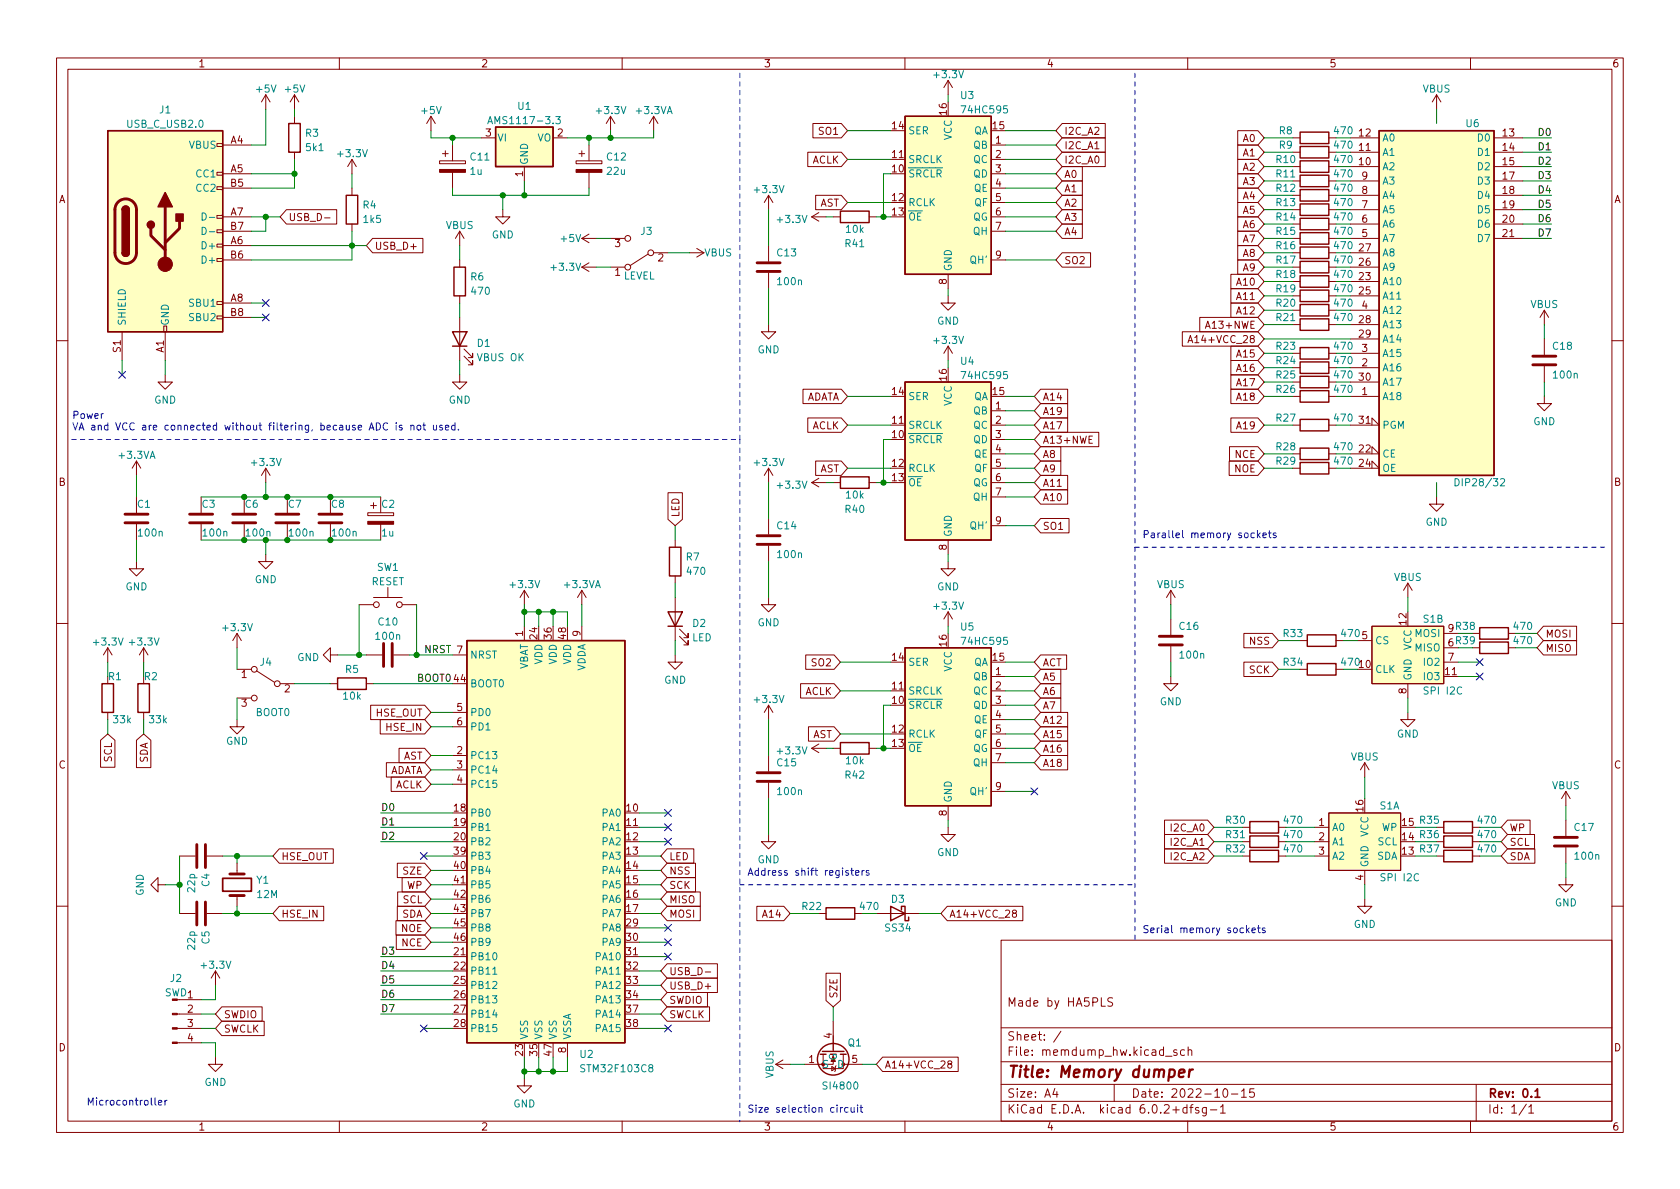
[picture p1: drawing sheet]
<svg xmlns="http://www.w3.org/2000/svg" width="297mm" height="210mm" viewBox="0 0 297 210" stroke-linecap="round" stroke-linejoin="round" font-family="sans-serif">
<defs><g id="words">
<text font-size="2.8" fill="#840000" x="178" y="190.6">Title: Memory dumper</text>
<g font-size="2.1" fill="#840000">
<text x="178" y="178">Made by HA5PLS</text>
<text x="178" y="184">Sheet: /</text>
<text x="178" y="186.7">File: memdump_hw.kicad_sch</text>
<text x="178" y="196.9">KiCad E.D.A. kicad 6.0.2+dfsg-1</text>
<text x="178" y="194.1">Size: A4</text>
<text x="200" y="194.1">Date: 2022-10-15</text>
<text x="263" y="194.1">Rev: 0.1</text>
<text x="263" y="196.9">Id: 1/1</text>
</g>
<g font-size="1.8" fill="#840000">
<text x="35" y="11.9">1</text>
<text x="85" y="11.9">2</text>
<text x="135" y="11.9">3</text>
<text x="185" y="11.9">4</text>
<text x="235" y="11.9">5</text>
<text x="285" y="11.9">6</text>
<text x="144.9" y="23.8">SO1</text>
<text x="157.8" y="22.9">14</text>
<text x="167.4" y="20.3" transform="rotate(-90 167.4 20.3)">16</text>
<text x="175.5" y="22.9">15</text>
<text x="188.1" y="23.8">I2C_A2</text>
<text x="40.8" y="25.4">A4</text>
<text x="85.9" y="24.1">3</text>
<text x="98.6" y="24.1">2</text>
<text x="143.5" y="28.9">ACLK</text>
<text x="157.8" y="27.9">11</text>
<text x="176" y="25.4">1</text>
<text x="176" y="27.9">2</text>
<text x="188.1" y="26.4">I2C_A1</text>
<text x="188.1" y="28.9">I2C_A0</text>
<text x="219.8" y="25.1">A0</text>
<text x="219.8" y="27.6">A1</text>
<text x="240.3" y="29.2">10</text>
<text x="240.3" y="26.7">11</text>
<text x="240.3" y="24.1">12</text>
<text x="265.7" y="24.1">13</text>
<text x="265.7" y="26.7">14</text>
<text x="265.7" y="29.2">15</text>
<text x="10.3" y="35.9">A</text>
<text x="40.8" y="30.5">A5</text>
<text x="40.8" y="33">B5</text>
<text x="92.5" y="31.2" transform="rotate(-90 92.5 31.2)">1</text>
<text x="157.8" y="30.5">10</text>
<text x="157.8" y="35.6">12</text>
<text x="176" y="30.5">3</text>
<text x="176" y="33">4</text>
<text x="176" y="35.6">5</text>
<text x="188.1" y="34">A1</text>
<text x="188.1" y="31.5">A0</text>
<text x="219.8" y="30.2">A2</text>
<text x="219.8" y="35.3">A4</text>
<text x="219.8" y="32.7">A3</text>
<text x="240.8" y="34.3">8</text>
<text x="240.8" y="31.7">9</text>
<text x="265.7" y="31.7">17</text>
<text x="265.7" y="34.3">18</text>
<text x="285.3" y="35.9">A</text>
<text x="40.8" y="38.1">A7</text>
<text x="40.8" y="40.6">B7</text>
<text x="51" y="39.1">USB_D-</text>
<text x="144.9" y="36.5">AST</text>
<text x="157.8" y="38.1">13</text>
<text x="176" y="38.1">6</text>
<text x="176" y="40.6">7</text>
<text x="188.1" y="39.1">A3</text>
<text x="188.1" y="41.6">A4</text>
<text x="188.1" y="36.5">A2</text>
<text x="219.8" y="40.3">A6</text>
<text x="219.8" y="37.8">A5</text>
<text x="240.8" y="41.9">5</text>
<text x="240.8" y="39.4">6</text>
<text x="240.8" y="36.8">7</text>
<text x="265.7" y="36.8">19</text>
<text x="265.7" y="39.4">20</text>
<text x="265.7" y="41.9">21</text>
<text x="40.8" y="43.2">A6</text>
<text x="40.8" y="45.7">B6</text>
<text x="66.2" y="44.2">USB_D+</text>
<text x="108.7" y="43.7">3</text>
<text x="116.3" y="46.2">2</text>
<text x="176" y="45.7">9</text>
<text x="188.1" y="46.7">SO2</text>
<text x="219.8" y="48">A9</text>
<text x="219.8" y="42.9">A7</text>
<text x="219.8" y="45.4">A8</text>
<text x="240.3" y="47">26</text>
<text x="240.3" y="44.4">27</text>
<text x="40.8" y="53.3">A8</text>
<text x="108.7" y="48.8">1</text>
<text x="167.4" y="50.3" transform="rotate(-90 167.4 50.3)">8</text>
<text x="218.8" y="53">A11</text>
<text x="218.8" y="50.5">A10</text>
<text x="240.3" y="49.5">23</text>
<text x="240.3" y="52.1">25</text>
<text x="40.8" y="55.9">B8</text>
<text x="213.7" y="58.1">A13+NWE</text>
<text x="218.8" y="55.6">A12</text>
<text x="240.3" y="57.1">28</text>
<text x="240.3" y="59.7">29</text>
<text x="240.8" y="54.6">4</text>
<text x="21.3" y="62.3" transform="rotate(-90 21.3 62.3)">S1</text>
<text x="29" y="62.3" transform="rotate(-90 29 62.3)">A1</text>
<text x="211.1" y="60.7">A14+VCC_28</text>
<text x="218.8" y="63.2">A15</text>
<text x="218.8" y="65.7">A16</text>
<text x="240.8" y="64.8">2</text>
<text x="240.8" y="62.2">3</text>
<text x="142.2" y="70.8">ADATA</text>
<text x="157.8" y="69.8">14</text>
<text x="167.4" y="67.3" transform="rotate(-90 167.4 67.3)">16</text>
<text x="175.5" y="69.8">15</text>
<text x="184.3" y="70.8">A14</text>
<text x="218.8" y="70.8">A18</text>
<text x="218.8" y="68.3">A17</text>
<text x="240.3" y="67.3">30</text>
<text x="240.8" y="69.8">1</text>
<text x="143.5" y="75.9">ACLK</text>
<text x="157.8" y="77.5">10</text>
<text x="157.8" y="74.9">11</text>
<text x="176" y="72.4">1</text>
<text x="176" y="74.9">2</text>
<text x="176" y="77.5">3</text>
<text x="184.3" y="75.9">A17</text>
<text x="184.3" y="73.4">A19</text>
<text x="218.8" y="75.9">A19</text>
<text x="240.3" y="74.9">31</text>
<text x="144.9" y="83.5">AST</text>
<text x="157.8" y="82.5">12</text>
<text x="176" y="80">4</text>
<text x="176" y="82.5">5</text>
<text x="184.3" y="81">A8</text>
<text x="184.3" y="83.5">A9</text>
<text x="184.3" y="78.4">A13+NWE</text>
<text x="218.3" y="83.5">NOE</text>
<text x="218.4" y="81">NCE</text>
<text x="240.3" y="80">22</text>
<text x="240.3" y="82.5">24</text>
<text x="10.3" y="85.9">B</text>
<text x="157.8" y="85.1">13</text>
<text x="176" y="85.1">6</text>
<text x="176" y="87.6">7</text>
<text x="184.3" y="88.6">A10</text>
<text x="184.3" y="86.1">A11</text>
<text x="285.3" y="85.9">B</text>
<text x="120.1" y="91.5" transform="rotate(-90 120.1 91.5)">LED</text>
<text x="176" y="92.7">9</text>
<text x="184.3" y="93.7">SO1</text>
<text x="167.4" y="97.3" transform="rotate(-90 167.4 97.3)">8</text>
<text x="92.5" y="112.5" transform="rotate(-90 92.5 112.5)">1</text>
<text x="95" y="113" transform="rotate(-90 95 113)">24</text>
<text x="97.5" y="113" transform="rotate(-90 97.5 113)">36</text>
<text x="100.1" y="113" transform="rotate(-90 100.1 113)">48</text>
<text x="102.6" y="112.5" transform="rotate(-90 102.6 112.5)">9</text>
<text x="240.8" y="113">5</text>
<text x="248.7" y="110.5" transform="rotate(-90 248.7 110.5)">12</text>
<text x="273.2" y="112.7">MOSI</text>
<text x="42.7" y="119.9">1</text>
<text x="143.6" y="117.8">SO2</text>
<text x="157.8" y="116.8">14</text>
<text x="167.4" y="114.3" transform="rotate(-90 167.4 114.3)">16</text>
<text x="175.5" y="116.8">15</text>
<text x="176" y="119.4">1</text>
<text x="184.3" y="117.8">ACT</text>
<text x="220.9" y="119.1">SCK</text>
<text x="221" y="114">NSS</text>
<text x="255.6" y="119.4">11</text>
<text x="256" y="116.8">7</text>
<text x="273.2" y="115.3">MISO</text>
<text x="42.7" y="125">3</text>
<text x="50.3" y="122.4">2</text>
<text x="80.3" y="120.6">44</text>
<text x="80.8" y="125.7">5</text>
<text x="142.2" y="122.9">ACLK</text>
<text x="157.8" y="124.5">10</text>
<text x="157.8" y="121.9">11</text>
<text x="176" y="121.9">2</text>
<text x="176" y="124.5">3</text>
<text x="184.3" y="125.4">A7</text>
<text x="184.3" y="122.9">A6</text>
<text x="184.3" y="120.4">A5</text>
<text x="248.7" y="122.7" transform="rotate(-90 248.7 122.7)">8</text>
<text x="66.4" y="126.7">HSE_OUT</text>
<text x="68.4" y="129.2">HSE_IN</text>
<text x="80.8" y="128.3">6</text>
<text x="143.6" y="130.5">AST</text>
<text x="157.8" y="129.5">12</text>
<text x="176" y="127">4</text>
<text x="176" y="129.5">5</text>
<text x="184.3" y="130.5">A15</text>
<text x="184.3" y="128">A12</text>
<text x="10.3" y="135.9">C</text>
<text x="19.8" y="134.8" transform="rotate(-90 19.8 134.8)">SCL</text>
<text x="26.1" y="135" transform="rotate(-90 26.1 135)">SDA</text>
<text x="68.6" y="136.9">ADATA</text>
<text x="71.2" y="134.3">AST</text>
<text x="80.8" y="133.3">2</text>
<text x="80.8" y="135.9">3</text>
<text x="157.8" y="132.1">13</text>
<text x="176" y="132.1">6</text>
<text x="176" y="134.6">7</text>
<text x="184.3" y="135.6">A18</text>
<text x="184.3" y="133.1">A16</text>
<text x="285.3" y="135.9">C</text>
<text x="69.9" y="139.4">ACLK</text>
<text x="80.3" y="143.5">18</text>
<text x="80.8" y="138.4">4</text>
<text x="110.8" y="143.5">10</text>
<text x="176" y="139.7">9</text>
<text x="241" y="143.5" transform="rotate(-90 241 143.5)">16</text>
<text x="80.3" y="146">19</text>
<text x="80.3" y="148.6">20</text>
<text x="110.8" y="146">11</text>
<text x="110.8" y="148.6">12</text>
<text x="167.4" y="144.3" transform="rotate(-90 167.4 144.3)">8</text>
<text x="207.2" y="149.6">I2C_A1</text>
<text x="207.2" y="147">I2C_A0</text>
<text x="233.2" y="146">1</text>
<text x="233.2" y="148.6">2</text>
<text x="247.9" y="148.6">14 R36</text>
<text x="266.9" y="147">WP</text>
<text x="266.9" y="149.6">SCL</text>
<text x="49.7" y="152.1">HSE_OUT</text>
<text x="71.3" y="154.6">SZE</text>
<text x="80.3" y="151.1">39</text>
<text x="80.3" y="153.7">40</text>
<text x="110.8" y="151.1">13</text>
<text x="110.8" y="153.7">14</text>
<text x="118.3" y="154.6">NSS</text>
<text x="118.3" y="152.1">LED</text>
<text x="207.2" y="152.1">I2C_A2</text>
<text x="233.2" y="151.1">3</text>
<text x="241" y="155.7" transform="rotate(-90 241 155.7)">4</text>
<text x="266.9" y="152.1">SDA</text>
<text x="71.2" y="159.7">SCL</text>
<text x="71.9" y="157.2">WP</text>
<text x="80.3" y="156.2">41</text>
<text x="80.3" y="158.7">42</text>
<text x="80.3" y="161.3">43</text>
<text x="110.8" y="156.2">15</text>
<text x="110.8" y="158.7">16</text>
<text x="110.8" y="161.3">17</text>
<text x="118.3" y="157.2">SCK</text>
<text x="118.3" y="159.7">MISO</text>
<text x="49.7" y="162.3">HSE_IN</text>
<text x="70.9" y="164.8">NOE</text>
<text x="71" y="167.3">NCE</text>
<text x="71" y="162.3">SDA</text>
<text x="80.3" y="163.8">45</text>
<text x="80.3" y="166.4">46</text>
<text x="110.8" y="163.8">29</text>
<text x="110.8" y="166.4">30</text>
<text x="118.3" y="162.3">MOSI</text>
<text x="135" y="162.3">A14</text>
<text x="167.8" y="162.3">A14+VCC_28</text>
<text x="80.3" y="168.9">21</text>
<text x="80.3" y="171.4">22</text>
<text x="80.3" y="174">25</text>
<text x="110.8" y="168.9">31</text>
<text x="110.8" y="171.4">32</text>
<text x="110.8" y="174">33</text>
<text x="118.3" y="172.4">USB_D-</text>
<text x="33.2" y="179.1">2</text>
<text x="80.3" y="176.5">26</text>
<text x="80.3" y="179.1">27</text>
<text x="110.8" y="176.5">34</text>
<text x="110.8" y="179.1">37</text>
<text x="118.3" y="175">USB_D+</text>
<text x="118.3" y="177.5">SWDIO</text>
<text x="148" y="176.6" transform="rotate(-90 148 176.6)">SZE</text>
<text x="10.3" y="185.9">D</text>
<text x="33.2" y="181.6">3</text>
<text x="33.2" y="184.1">4</text>
<text x="39.5" y="180">SWDIO</text>
<text x="39.5" y="182.6">SWCLK</text>
<text x="80.3" y="181.6">28</text>
<text x="110.8" y="181.6">38</text>
<text x="118.3" y="180">SWCLK</text>
<text x="147.1" y="183.6" transform="rotate(-90 147.1 183.6)">4</text>
<text x="285.3" y="185.9">D</text>
<text x="92.5" y="186.7" transform="rotate(-90 92.5 186.7)">23</text>
<text x="95" y="186.7" transform="rotate(-90 95 186.7)">35</text>
<text x="97.5" y="186.7" transform="rotate(-90 97.5 186.7)">47</text>
<text x="100.1" y="186.2" transform="rotate(-90 100.1 186.2)">8</text>
<text x="143" y="188">1</text>
<text x="150.6" y="188">5</text>
<text x="156.4" y="188.9">A14+VCC_28</text>
<text x="35" y="199.9">1</text>
<text x="85" y="199.9">2</text>
<text x="135" y="199.9">3</text>
<text x="185" y="199.9">4</text>
<text x="235" y="199.9">5</text>
<text x="285" y="199.9">6</text>
</g>
<g font-size="1.8" fill="#008484">
<text x="45.4" y="16.4">+5V</text>
<text x="50.5" y="16.4">+5V</text>
<text x="165.3" y="13.8">+3.3V</text>
<text x="169.9" y="17.5">U3</text>
<text x="251.5" y="16.4">VBUS</text>
<text x="22.6" y="22.6">USB_C_USB2.0</text>
<text x="28.2" y="20">J1</text>
<text x="74.6" y="20.2">+5V</text>
<text x="87.3" y="21.9">AMS1117-3.3</text>
<text x="91.6" y="19.4">U1</text>
<text x="105.6" y="20.2">+3.3V</text>
<text x="112.6" y="20.2">+3.3VA</text>
<text x="160.5" y="23.7">SER</text>
<text x="170.3" y="20">74HC595</text>
<text x="172.1" y="23.7">QA</text>
<text x="226.2" y="23.7">R8</text>
<text x="259.2" y="22.5">U6</text>
<text x="33.4" y="26.3">VBUS</text>
<text x="54" y="24.2">R3</text>
<text x="54.2" y="26.7">5k1</text>
<text x="59.9" y="27.8">+3.3V</text>
<text x="83.2" y="28.4">C11</text>
<text x="87.9" y="25">VI</text>
<text x="93.3" y="29.2" transform="rotate(-90 93.3 29.2)">GND</text>
<text x="95" y="25">VO</text>
<text x="107.4" y="28.4">C12</text>
<text x="160.5" y="28.8">SRCLK</text>
<text x="168.3" y="24.8" transform="rotate(-90 168.3 24.8)">VCC</text>
<text x="172.1" y="26.3">QB</text>
<text x="172.1" y="28.8">QC</text>
<text x="225.7" y="28.8">R10</text>
<text x="226.2" y="26.3">R9</text>
<text x="244.3" y="27.6">A1</text>
<text x="244.3" y="25">A0</text>
<text x="261.4" y="25">D0</text>
<text x="261.4" y="27.6">D1</text>
<text x="34.8" y="31.4">CC1</text>
<text x="34.8" y="33.9">CC2</text>
<text x="83.2" y="30.9">1u</text>
<text x="107.4" y="30.9">22u</text>
<text x="133.6" y="34.1">+3.3V</text>
<text x="160.5" y="31.4">~{SRCLR}</text>
<text x="172.1" y="31.4">QD</text>
<text x="172.2" y="33.9">QE</text>
<text x="225.7" y="31.4">R11</text>
<text x="225.7" y="33.9">R12</text>
<text x="244.3" y="30.1">A2</text>
<text x="244.3" y="35.2">A4</text>
<text x="244.3" y="32.6">A3</text>
<text x="261.4" y="30.1">D2</text>
<text x="261.4" y="32.6">D3</text>
<text x="261.4" y="35.2">D4</text>
<text x="64.2" y="36.9">R4</text>
<text x="64.3" y="39.4">1k5</text>
<text x="78.8" y="40.5">VBUS</text>
<text x="113.3" y="41.5">J3</text>
<text x="137.6" y="39.4">+3.3V</text>
<text x="149.7" y="41.2">10k</text>
<text x="160.5" y="36.4">RCLK</text>
<text x="160.5" y="39">~{OE}</text>
<text x="172" y="39">QG</text>
<text x="172.1" y="41.5">QH</text>
<text x="172.3" y="36.4">QF</text>
<text x="225.7" y="41.5">R15</text>
<text x="225.7" y="39">R14</text>
<text x="225.7" y="36.4">R13</text>
<text x="244.3" y="40.3">A6</text>
<text x="244.3" y="37.7">A5</text>
<text x="261.4" y="37.7">D5</text>
<text x="261.4" y="40.3">D6</text>
<text x="36" y="44.1">D+</text>
<text x="36" y="46.6">D+</text>
<text x="86.9" y="42.2">GND</text>
<text x="97.6" y="47.9">+3.3V</text>
<text x="99.3" y="42.8">+5V</text>
<text x="124.5" y="45.3">VBUS</text>
<text x="137.5" y="45.3">C13</text>
<text x="149.5" y="43.7">R41</text>
<text x="171.7" y="46.6">QH'</text>
<text x="225.7" y="44.1">R16</text>
<text x="225.7" y="46.6">R17</text>
<text x="244.3" y="47.9">A9</text>
<text x="244.3" y="45.3">A8</text>
<text x="244.3" y="42.8">A7</text>
<text x="261.4" y="42.8">D7</text>
<text x="83.2" y="49.6">R6</text>
<text x="83.5" y="52.1">470</text>
<text x="110.2" y="49.4">LEVEL</text>
<text x="137.6" y="50.4">100n</text>
<text x="168.3" y="48" transform="rotate(-90 168.3 48)">GND</text>
<text x="225.7" y="49.1">R18</text>
<text x="225.7" y="51.7">R19</text>
<text x="244.3" y="50.4">A10</text>
<text x="244.3" y="53">A11</text>
<text x="22.2" y="57.7" transform="rotate(-90 22.2 57.7)">SHIELD</text>
<text x="29.8" y="57.7" transform="rotate(-90 29.8 57.7)">GND</text>
<text x="33.6" y="54.2">SBU1</text>
<text x="33.6" y="56.8">SBU2</text>
<text x="165.7" y="57.4">GND</text>
<text x="225.7" y="56.8">R21</text>
<text x="225.7" y="54.2">R20</text>
<text x="244.3" y="58">A13</text>
<text x="244.3" y="55.5">A12</text>
<text x="270.6" y="54.5">VBUS</text>
<text x="84.4" y="61.3">D1</text>
<text x="84.5" y="63.9">VBUS OK</text>
<text x="133.9" y="62.5">GND</text>
<text x="165.3" y="60.8">+3.3V</text>
<text x="169.9" y="64.5">U4</text>
<text x="225.7" y="61.8">R23</text>
<text x="225.7" y="64.4">R24</text>
<text x="244.3" y="65.7">A16</text>
<text x="244.3" y="60.6">A14</text>
<text x="244.3" y="63.1">A15</text>
<text x="274.6" y="61.8">C18</text>
<text x="27.2" y="71.4">GND</text>
<text x="79.3" y="71.4">GND</text>
<text x="160.5" y="70.7">SER</text>
<text x="168.3" y="71.8" transform="rotate(-90 168.3 71.8)">VCC</text>
<text x="170.3" y="67">74HC595</text>
<text x="172.1" y="70.7">QA</text>
<text x="225.7" y="66.9">R25</text>
<text x="225.7" y="69.5">R26</text>
<text x="244.3" y="70.7">A18</text>
<text x="244.3" y="68.2">A17</text>
<text x="274.8" y="66.9">100n</text>
<text x="160.5" y="75.8">SRCLK</text>
<text x="172.1" y="73.3">QB</text>
<text x="172.1" y="75.8">QC</text>
<text x="225.7" y="74.5">R27</text>
<text x="244.3" y="75.8">PGM</text>
<text x="271.1" y="75.2">GND</text>
<text x="21.2" y="81.1">+3.3VA</text>
<text x="44.7" y="82.4">+3.3V</text>
<text x="133.6" y="82.4">+3.3V</text>
<text x="160.5" y="78.4">~{SRCLR}</text>
<text x="160.5" y="83.4">RCLK</text>
<text x="172.1" y="78.4">QD</text>
<text x="172.2" y="80.9">QE</text>
<text x="172.3" y="83.4">QF</text>
<text x="225.7" y="79.6">R28</text>
<text x="225.7" y="82.2">R29</text>
<text x="244.3" y="80.9">CE</text>
<text x="244.3" y="83.4">OE</text>
<text x="24.3" y="89.8">C1</text>
<text x="35.7" y="89.8">C3</text>
<text x="43.4" y="89.8">C6</text>
<text x="51" y="89.8">C7</text>
<text x="58.6" y="89.8">C8</text>
<text x="67.5" y="89.8">C2</text>
<text x="137.6" y="86.4">+3.3V</text>
<text x="149.7" y="88.2">10k</text>
<text x="160.5" y="86">~{OE}</text>
<text x="172" y="86">QG</text>
<text x="172.1" y="88.5">QH</text>
<text x="257.9" y="86">DIP28/32</text>
<text x="24.6" y="94.9">100n</text>
<text x="36" y="94.9">100n</text>
<text x="43.6" y="94.9">100n</text>
<text x="51.3" y="94.9">100n</text>
<text x="58.9" y="94.9">100n</text>
<text x="67.5" y="94.9">1u</text>
<text x="137.5" y="93.6">C14</text>
<text x="149.5" y="90.7">R40</text>
<text x="168.3" y="95" transform="rotate(-90 168.3 95)">GND</text>
<text x="171.7" y="93.6">QH'</text>
<text x="252" y="93">GND</text>
<text x="66.7" y="100.9">SW1</text>
<text x="121.3" y="99.1">R7</text>
<text x="121.6" y="101.6">470</text>
<text x="137.6" y="98.7">100n</text>
<text x="22.2" y="104.4">GND</text>
<text x="45" y="103.1">GND</text>
<text x="65.6" y="103.5">RESET</text>
<text x="90.4" y="104">+3.3V</text>
<text x="99.9" y="104">+3.3VA</text>
<text x="165.3" y="107.8">+3.3V</text>
<text x="165.7" y="104.4">GND</text>
<text x="204.6" y="104">VBUS</text>
<text x="246.5" y="102.7">VBUS</text>
<text x="39.6" y="111.6">+3.3V</text>
<text x="66.6" y="113.1">100n</text>
<text x="67" y="110.6">C10</text>
<text x="122.3" y="113.4">LED</text>
<text x="122.5" y="110.9">D2</text>
<text x="133.9" y="110.7">GND</text>
<text x="169.9" y="111.5">U5</text>
<text x="208.6" y="111.4">C16</text>
<text x="227" y="112.6">R33</text>
<text x="243.1" y="113.9">CS</text>
<text x="250.2" y="112.6">MOSI</text>
<text x="251.7" y="110.1">S1B</text>
<text x="267.8" y="111.4">470</text>
<text x="267.8" y="113.9">470</text>
<text x="16.7" y="114.1">+3.3V</text>
<text x="23.1" y="114.1">+3.3V</text>
<text x="46" y="117.7">J4</text>
<text x="52.5" y="116.9">GND</text>
<text x="61.1" y="119">R5</text>
<text x="83.1" y="116.5">NRST</text>
<text x="93.3" y="118.6" transform="rotate(-90 93.3 118.6)">VBAT</text>
<text x="95.9" y="117.5" transform="rotate(-90 95.9 117.5)">VDD</text>
<text x="98.4" y="117.5" transform="rotate(-90 98.4 117.5)">VDD</text>
<text x="101" y="117.5" transform="rotate(-90 101 117.5)">VDD</text>
<text x="103.5" y="118.8" transform="rotate(-90 103.5 118.8)">VDDA</text>
<text x="160.5" y="117.7">SER</text>
<text x="168.3" y="118.8" transform="rotate(-90 168.3 118.8)">VCC</text>
<text x="170.3" y="114">74HC595</text>
<text x="172.1" y="117.7">QA</text>
<text x="208.7" y="116.5">100n</text>
<text x="227" y="117.7">R34</text>
<text x="243.1" y="119">CLK</text>
<text x="249.6" y="115" transform="rotate(-90 249.6 115)">VCC</text>
<text x="250.2" y="115.2">MISO</text>
<text x="251.9" y="117.7">IO2</text>
<text x="19.2" y="120.3">R1</text>
<text x="25.5" y="120.3">R2</text>
<text x="60.8" y="123.7">10k</text>
<text x="83.1" y="121.5">BOOT0</text>
<text x="117.4" y="120.9">GND</text>
<text x="133.6" y="124.3">+3.3V</text>
<text x="160.5" y="125.3">~{SRCLR}</text>
<text x="160.5" y="122.8">SRCLK</text>
<text x="172.1" y="120.3">QB</text>
<text x="172.1" y="122.8">QC</text>
<text x="172.1" y="125.3">QD</text>
<text x="205" y="124.7">GND</text>
<text x="249.6" y="120.4" transform="rotate(-90 249.6 120.4)">GND</text>
<text x="251.9" y="120.3">IO3</text>
<text x="252.1" y="122.8">SPI I2C</text>
<text x="20.1" y="127.9">33k</text>
<text x="26.5" y="127.9">33k</text>
<text x="39.9" y="131.7">GND</text>
<text x="45.2" y="126.6">BOOT0</text>
<text x="83.1" y="126.6">PD0</text>
<text x="83.1" y="129.2">PD1</text>
<text x="160.5" y="130.4">RCLK</text>
<text x="172.2" y="127.9">QE</text>
<text x="172.3" y="130.4">QF</text>
<text x="247" y="130.4">GND</text>
<text x="83.1" y="134.2">PC13</text>
<text x="83.1" y="136.8">PC14</text>
<text x="137.5" y="135.5">C15</text>
<text x="137.6" y="133.4">+3.3V</text>
<text x="149.5" y="137.7">R42</text>
<text x="149.7" y="135.1">10k</text>
<text x="160.5" y="133">~{OE}</text>
<text x="172" y="133">QG</text>
<text x="172.1" y="135.5">QH</text>
<text x="238.8" y="134.5">VBUS</text>
<text x="83.1" y="139.3">PC15</text>
<text x="137.6" y="140.6">100n</text>
<text x="168.3" y="142" transform="rotate(-90 168.3 142)">GND</text>
<text x="171.7" y="140.6">QH'</text>
<text x="244" y="143.1">S1A</text>
<text x="274.4" y="139.5">VBUS</text>
<text x="83.1" y="144.4">PB0</text>
<text x="83.1" y="146.9">PB1</text>
<text x="83.1" y="149.5">PB2</text>
<text x="106.5" y="144.4">PA0</text>
<text x="106.5" y="146.9">PA1</text>
<text x="106.5" y="149.5">PA2</text>
<text x="216.8" y="148.2">R31</text>
<text x="216.8" y="145.7">R30</text>
<text x="227.1" y="148.2">470</text>
<text x="227.1" y="145.7">470</text>
<text x="235.5" y="146.9">A0</text>
<text x="235.5" y="149.5">A1</text>
<text x="241.9" y="148" transform="rotate(-90 241.9 148)">VCC</text>
<text x="243.6" y="149.5">SCL</text>
<text x="244.3" y="146.9">WP</text>
<text x="247.9" y="146">15 R35</text>
<text x="261.4" y="148.2">470</text>
<text x="261.4" y="145.7">470</text>
<text x="278.4" y="146.9">C17</text>
<text x="83.1" y="152">PB3</text>
<text x="83.1" y="154.6">PB4</text>
<text x="106.5" y="152">PA3</text>
<text x="106.5" y="154.6">PA4</text>
<text x="133.9" y="152.6">GND</text>
<text x="165.7" y="151.4">GND</text>
<text x="216.8" y="150.7">R32</text>
<text x="227.1" y="150.7">470</text>
<text x="235.5" y="152">A2</text>
<text x="241.9" y="153.4" transform="rotate(-90 241.9 153.4)">GND</text>
<text x="243.4" y="152">SDA</text>
<text x="244.4" y="155.8">SPI I2C</text>
<text x="247.9" y="151.1">13 R37</text>
<text x="261.4" y="150.7">470</text>
<text x="278.6" y="152">100n</text>
<text x="25.4" y="158.4" transform="rotate(-90 25.4 158.4)">GND</text>
<text x="34.5" y="157.7" transform="rotate(-90 34.5 157.7)">22p</text>
<text x="37" y="156.7" transform="rotate(-90 37 156.7)">C4</text>
<text x="45.4" y="156.3">Y1</text>
<text x="45.5" y="158.8">12M</text>
<text x="83.1" y="157.1">PB5</text>
<text x="83.1" y="159.6">PB6</text>
<text x="106.5" y="157.1">PA5</text>
<text x="106.5" y="159.6">PA6</text>
<text x="141.9" y="160.9">R22</text>
<text x="157.6" y="159.6">D3</text>
<text x="274.9" y="160.3">GND</text>
<text x="34.5" y="167.8" transform="rotate(-90 34.5 167.8)">22p</text>
<text x="37" y="166.9" transform="rotate(-90 37 166.9)">C5</text>
<text x="83.1" y="162.2">PB7</text>
<text x="83.1" y="164.7">PB8</text>
<text x="83.1" y="167.3">PB9</text>
<text x="106.5" y="162.2">PA7</text>
<text x="106.5" y="164.7">PA8</text>
<text x="106.5" y="167.3">PA9</text>
<text x="156.6" y="164.7">SS34</text>
<text x="239.3" y="164.1">GND</text>
<text x="30.1" y="173.6">J2</text>
<text x="35.8" y="171.3">+3.3V</text>
<text x="83.1" y="169.8">PB10</text>
<text x="83.1" y="172.3">PB11</text>
<text x="105.6" y="169.8">PA10</text>
<text x="105.6" y="172.3">PA11</text>
<text x="29.1" y="176.2">SWD1</text>
<text x="83.1" y="174.9">PB12</text>
<text x="83.1" y="177.4">PB13</text>
<text x="83.1" y="180">PB14</text>
<text x="105.6" y="174.9">PA12</text>
<text x="105.6" y="177.4">PA13</text>
<text x="105.6" y="180">PA14</text>
<text x="83.1" y="182.5">PB15</text>
<text x="93.3" y="183.9" transform="rotate(-90 93.3 183.9)">VSS</text>
<text x="95.9" y="183.9" transform="rotate(-90 95.9 183.9)">VSS</text>
<text x="98.4" y="183.9" transform="rotate(-90 98.4 183.9)">VSS</text>
<text x="101" y="183.9" transform="rotate(-90 101 183.9)">VSSA</text>
<text x="105.6" y="182.5">PA15</text>
<text x="150" y="185">Q1</text>
<text x="102.6" y="187.1">U2</text>
<text x="103.1" y="189.6">STM32F103C8</text>
<text x="136.8" y="190.7" transform="rotate(-90 136.8 190.7)">VBUS</text>
<text x="145.3" y="188.8">S</text>
<text x="148" y="187.6" transform="rotate(-90 148 187.6)">G</text>
<text x="148.1" y="188.8">D</text>
<text x="36.1" y="192">GND</text>
<text x="90.7" y="195.8">GND</text>
<text x="145.8" y="192.7">SI4800</text>
</g>
<g font-size="1.8" fill="#008400">
<text x="236" y="23.7">470</text>
<text x="236" y="26.3">470</text>
<text x="236" y="28.8">470</text>
<text x="236" y="31.4">470</text>
<text x="236" y="33.9">470</text>
<text x="236" y="41.5">470</text>
<text x="236" y="39">470</text>
<text x="236" y="36.4">470</text>
<text x="236" y="44.1">470</text>
<text x="236" y="46.6">470</text>
<text x="236" y="49.1">470</text>
<text x="236" y="51.7">470</text>
<text x="236" y="56.8">470</text>
<text x="236" y="54.2">470</text>
<text x="236" y="61.8">470</text>
<text x="236" y="64.4">470</text>
<text x="236" y="66.9">470</text>
<text x="236" y="69.5">470</text>
<text x="236" y="74.5">470</text>
<text x="236" y="79.6">470</text>
<text x="236" y="82.2">470</text>
<text x="237.3" y="112.6">470</text>
<text x="256" y="111.8">9 R38</text>
<text x="237.3" y="117.7">47010</text>
<text x="256" y="114.3">6 R39</text>
<text x="152.2" y="160.9">470</text>
</g>
<g font-size="1.8">
<text x="271.8" y="24">D0</text>
<text x="271.8" y="29.1">D2</text>
<text x="271.8" y="26.6">D1</text>
<text x="271.8" y="34.2">D4</text>
<text x="271.8" y="31.6">D3</text>
<text x="271.8" y="41.8">D7</text>
<text x="271.8" y="39.3">D6</text>
<text x="271.8" y="36.7">D5</text>
<text x="74.9" y="115.5">NRST 7</text>
<text x="73.7" y="120.5">BOOT0</text>
<text x="67.3" y="143.4">D0</text>
<text x="67.3" y="145.9">D1</text>
<text x="67.3" y="148.5">D2</text>
<text x="67.3" y="173.9">D5</text>
<text x="67.3" y="171.3">D4</text>
<text x="67.3" y="168.8">D3</text>
<text x="67.3" y="179">D7</text>
<text x="67.3" y="176.4">D6</text>
</g>
<g font-size="1.8" fill="#0000c2">
<text x="12.7" y="74.1">Power</text>
<text x="12.7" y="76.1">VA and VCC are connected without filtering, because ADC is not used.</text>
<text x="201.9" y="95.1">Parallel memory sockets</text>
<text x="132.1" y="154.8">Address shift registers</text>
<text x="201.9" y="165">Serial memory sockets</text>
<text x="15.2" y="195.5">Microcontroller</text>
<text x="132.1" y="196.7">Size selection circuit</text>
</g>
</g></defs>
<g fill="none" stroke="#840000" stroke-width=".18">
<path d="M10 10.2h277v190.1h-277zM12 12.2h273v186.1h-273zM47 16.8v2.5M47 16.8l-.8 1.2M47 16.8l.8 1.2M52.1 16.8l-.8 1.2M52.1 16.8v2.5M52.1 16.8l.7 1.2M60 10.2v2M110 10.2v2M160 10.2v2M167.6 14.2v2.6"/>
<path d="M167.6 14.2l-.7 1.3M167.6 14.2l.8 1.3M210 10.2v2M254 16.8l-.8 1.2M254 16.8v2.5M254 16.8l.8 1.2M260 10.2v2M38.4 38.1h1v.5h-1zM38.4 33h1v.5h-1zM38.4 30.5h1v.5h-1zM38.4 25.4h1v.5h-1zM39.4 38.3h5"/>
<path d="M39.4 25.6h5M39.4 30.7h5M39.4 33.3h5M50.6 37.1h8.9v2.5h-8.9l-1.1-1.3zM52.1 20.6v1.2M52.1 26.9v1.3M57.4 38.5h1M62.2 28.2v2.5M62.2 33.3v1.2M62.2 39.6v1.3M62.2 28.2l-.7 1.3M62.2 28.2l.8 1.3"/>
<path d="M76.2 20.6l-.8 1.2M76.2 20.6v2.5M76.2 20.6l.8 1.2M77.7 28.4h4.6v.6h-4.6zM78.2 27.2h1M78.7 26.7v1M80 25.6v2.8M80 30.5v2.8M85.1 24.4h2.5M88.9 37.1v1.2h1.3l-1.3 1.3-1.3-1.3h1.3M92.7 29.5v2.5M97.8 24.4h2.5"/>
<path d="M101.9 28.4h4.5v.6h-4.5zM102.4 27.2h1M102.9 26.7v1M104.1 25.6v2.8M104.1 30.5v2.8M107.9 20.6l-.7 1.2M107.9 20.6v2.5M107.9 20.6l.8 1.2M115.6 20.6l-.8 1.2M115.6 20.6v2.5M115.6 20.6l.7 1.2M135.9 34.5l-.8 1.3"/>
<path d="M135.9 34.5v2.6M135.9 34.5l.8 1.3M142.8 26.9h5.9l1.2 1.3-1.2 1.3h-5.9zM143.5 38.3l1.3 .8M143.5 38.3h2.5M143.7 21.8h5l1.2 1.3-1.2 1.3h-5zM144.2 34.5h4.5l1.2 1.3-1.2 1.3h-4.5zM144.8 37.6l-1.3 .7M147.3 38.3h1.3M153.7 38.3h1.2M157.5 28.2h2.5M175.3 38.3h2.5"/>
<path d="M175.3 25.6h2.5M175.3 30.7h2.5M175.3 33.3h2.5M175.3 28.2h2.5M175.3 35.8h2.5M187.8 37.1h3.6v2.5h-3.6l-1.1-1.3zM187.8 39.6h3.6v2.6h-3.6l-1.1-1.3zM187.8 32h3.6v2.5h-3.6l-1.1-1.2zM187.8 21.8h7.6v2.6h-7.6l-1.1-1.3zM187.8 24.4h7.6v2.5h-7.6l-1.1-1.3zM187.8 34.5h3.6v2.6h-3.6l-1.1-1.3zM187.8 29.5h3.6v2.5h-3.6l-1.1-1.3z"/>
<path d="M187.8 26.9h7.6v2.6h-7.6l-1.1-1.3zM193.6 26.3h.7M218.8 28.2h3.6l1.1 1.3-1.1 1.2h-3.6zM218.8 38.3h3.6l1.1 1.3-1.1 1.3h-3.6zM218.8 33.3h3.6l1.1 1.2-1.1 1.3h-3.6zM218.8 23.1h3.6l1.1 1.3-1.1 1.2h-3.6zM218.8 30.7h3.6l1.1 1.3-1.1 1.3h-3.6zM218.8 35.8h3.6l1.1 1.3-1.1 1.2h-3.6zM218.8 25.6h3.6l1.1 1.3-1.1 1.3h-3.6zM228.6 24.4h1.3M228.6 26.9h1.3M228.6 29.5h1.3"/>
<path d="M228.6 39.6h1.3M228.6 32h1.3M228.6 34.5h1.3M228.6 37.1h1.3M234.9 24.4h1.3M234.9 26.9h1.3M234.9 29.5h1.3M234.9 39.6h1.3M234.9 32h1.3M234.9 34.5h1.3M234.9 37.1h1.3M238.8 24.4h5"/>
<path d="M238.8 26.9h5M238.8 29.5h5M238.8 39.6h5M238.8 32h5M238.8 34.5h5M238.8 37.1h5M264.2 24.4h5M264.2 26.9h5M264.2 29.5h5M264.2 39.6h5M264.2 32h5M264.2 34.5h5"/>
<path d="M264.2 37.1h5M21.6 58.7v5M29 57.7h.5v1h-.5zM29.2 58.7v5M38.4 55.9h1v.5h-1zM38.4 53.3h1v.5h-1zM38.4 45.7h1v.5h-1zM38.4 43.2h1v.5h-1zM38.4 40.6h1v.5h-1zM39.4 43.4h5M39.4 53.6h5M39.4 46h5"/>
<path d="M39.4 40.9h5M39.4 56.1h5M65.9 42.2h8.9v2.5h-8.9l-1.1-1.3zM81.3 40.9v2.5M81.3 46v1.2M81.3 52.3v1.3M81.3 56.1v7.6M81.3 40.9l-.8 1.3M81.3 40.9l.7 1.3M102.9 47.2h2.5M102.9 42.2h2.5M102.9 47.2l1.2 .8"/>
<path d="M102.9 42.2l1.2 .7M104.1 46.5l-1.2 .7M104.1 41.4l-1.2 .8M107.9 47.2h2.6M107.9 42.2h2.6M114.6 45l-3.2 2M115.6 44.7h2.5M121.9 44.7h2.6M123.2 43.9l1.3 .8M124.5 44.7l-1.3 .8M135.9 57.4v1.3h1.3l-1.3 1.2-1.3-1.2h1.3M135.9 43.4v2.8"/>
<path d="M135.9 48.3v2.7M167.6 52.3v1.3h1.3l-1.3 1.3-1.2-1.3h1.2M167.6 48.5v2.5M175.3 46h2.5M175.3 40.9h2.5M187.8 44.7h5v2.5h-5l-1.1-1.2zM209 58.7h13.4l1.1 1.2-1.1 1.3h-13.4zM212.1 56.1h10.3l1.1 1.3-1.1 1.3h-10.3zM217.6 53.6h4.8l1.1 1.3-1.1 1.2h-4.8zM217.6 51h4.8l1.1 1.3-1.1 1.3h-4.8zM217.6 48.5h4.8l1.1 1.3-1.1 1.2h-4.8zM218.8 46h3.6l1.1 1.2-1.1 1.3h-3.6z"/>
<path d="M218.8 40.9h3.6l1.1 1.3-1.1 1.2h-3.6zM218.8 43.4h3.6l1.1 1.3-1.1 1.3h-3.6zM228.6 47.2h1.3M228.6 44.7h1.3M228.6 42.2h1.3M228.6 49.8h1.3M228.6 52.3h1.3M228.6 57.4h1.3M228.6 54.9h1.3M234.9 47.2h1.3M234.9 44.7h1.3M234.9 42.2h1.3"/>
<path d="M234.9 49.8h1.3M234.9 52.3h1.3M234.9 57.4h1.3M234.9 54.9h1.3M238.8 47.2h5M238.8 44.7h5M238.8 42.2h5M238.8 49.8h5M238.8 52.3h5M238.8 57.4h5M238.8 59.9h5M238.8 54.9h5"/>
<path d="M264.2 42.2h5M273 54.9v2.5M273 59.9v2.8M273 54.9l-.7 1.2M273 54.9l.8 1.2M10 60.2h2M29.2 66.3v1.3h1.3l-1.3 1.2-1.3-1.2h1.3M81.3 66.3v1.3h1.2l-1.2 1.2-1.3-1.2h1.3M82 63l1.6 1.5v-.8v.8h-.8M82 61.7l1.6 1.5v-.7v.7h-.8M142 68.8h6.7l1.2 1.3-1.2 1.3h-6.7zM142.8 73.9h5.9l1.2 1.3-1.2 1.2h-5.9z"/>
<path d="M157.5 75.2h2.5M167.6 61.2v2.5M167.6 61.2l-.7 1.3M167.6 61.2l.8 1.3M175.3 72.6h2.5M175.3 75.2h2.5M175.3 77.7h2.5M184 79h3.6v2.5h-3.6l-1.1-1.2zM184 73.9h4.8v2.5h-4.8l-1.1-1.2zM184 71.4h4.8v2.5h-4.8l-1.1-1.3zM184 68.8h4.8v2.6h-4.8l-1.1-1.3zM184 76.4h10.3v2.6h-10.3l-1.1-1.3z"/>
<path d="M193.2 77.1h-.7v1.3h.7M210 60.6l.5-1.3 .4 1.3M210.2 60.2h.6M217.4 79h5l1.1 1.3-1.1 1.2h-5zM217.6 61.2h4.8l1.1 1.3-1.1 1.2h-4.8zM217.6 63.7h4.8l1.1 1.3-1.1 1.3h-4.8zM217.6 68.8h4.8l1.1 1.3-1.1 1.3h-4.8zM217.6 73.9h4.8l1.1 1.3-1.1 1.2h-4.8zM217.6 66.3h4.8l1.1 1.3-1.1 1.2h-4.8zM228.6 75.2h1.3M228.6 70.1h1.3M228.6 65h1.3"/>
<path d="M228.6 62.5h1.3M228.6 67.6h1.3M234.9 75.2h1.3M234.9 70.1h1.3M234.9 65h1.3M234.9 62.5h1.3M234.9 67.6h1.3M238.8 75.2h5l-1.2-1.3v1.3M238.8 70.1h5M238.8 65h5M238.8 62.5h5M238.8 67.6h5"/>
<path d="M273 70.1v1.3h1.3l-1.3 1.2-1.2-1.2h1.2M273 64.8v2.8M285 60.2h2M24.1 99.3v1.3h1.3l-1.3 1.2-1.2-1.2h1.2M24.1 81.5l-.7 1.3M24.1 81.5v2.6M24.1 87.9v2.8M24.1 92.7v2.8M24.1 81.5l.8 1.3M35.6 87.9v2.8M35.6 92.7v2.8M43.2 87.9v2.8"/>
<path d="M43.2 92.7v2.8M47 98v1.3h1.3l-1.3 1.3-1.3-1.3h1.3M47 82.8l-.8 1.3M47 82.8v2.5M47 82.8l.8 1.3M50.8 87.9v2.8M50.8 92.7v2.8M58.4 87.9v2.8M58.4 92.7v2.8M65 90.7h4.6v.5h-4.6zM65.5 89.4h1M66 88.9v1"/>
<path d="M67.3 87.9v2.8M67.3 92.7v2.8M118.1 87.1h2.6v4.7l-1.3 1.2-1.3-1.2zM119.4 95.5v1.3M135.9 82.8v2.5M135.9 91.7v2.8M135.9 96.5v2.8M135.9 82.8l-.8 1.3M135.9 82.8l.8 1.3M143.5 85.3h2.5M143.5 85.3l1.3 .8M144.2 81.5h4.5l1.2 1.3-1.2 1.3h-4.5z"/>
<path d="M144.8 84.6l-1.3 .7M147.3 85.3h1.3M153.7 85.3h1.2M167.6 99.3v1.3h1.3l-1.3 1.2-1.2-1.2h1.2M167.6 95.5v2.5M175.3 80.3h2.5M175.3 82.8h2.5M175.3 85.3h2.5M175.3 87.9h2.5M175.3 93h2.5M184 86.6h4.8v2.5h-4.8l-1.1-1.2zM184 91.7h5v2.5h-5l-1.1-1.2z"/>
<path d="M184 81.5h3.6v2.6h-3.6l-1.1-1.3zM184 84.1h4.8v2.5h-4.8l-1.1-1.3zM217.3 81.5h5.1l1.1 1.3-1.1 1.3h-5.1zM228.6 80.3h1.3M228.6 82.8h1.3M234.9 80.3h1.3M234.9 82.8h1.3M238.8 80.3h5l-1.2-1.3v1.3M238.8 82.8h5l-1.2-1.3v1.3M254 87.9v1.2h1.3l-1.3 1.3-1.3-1.3h1.3M10 110.2h2M19 114.5v2.6"/>
<path d="M19 119.6v1.3M19 114.5l-.7 1.3M19 114.5l.8 1.3M25.4 114.5v2.6M25.4 119.6v1.3M25.4 114.5l-.8 1.3M25.4 114.5l.8 1.3M41.9 118.4h2.5M41.9 112v2.5M41.9 112l-.8 1.3M41.9 112l.8 1.3M45.3 118.6l3.2 2"/>
<path d="M58.4 115.8v-1.3l-1.3 1.3 1.3 1.3v-1.3h1.3M63.5 106.9h2.5M64.8 115.8h2.8M66 105.7h5.1M68.6 103.9v1.8M69.6 115.8h2.8M71.1 106.9h2.6M80 115.8h2.5M92.7 104.4v2.5M92.7 110.7v2.6M92.7 104.4l-.8 1.3M92.7 104.4l.8 1.3"/>
<path d="M102.9 104.4v2.5M102.9 110.7v2.6M102.9 104.4l-.8 1.3M102.9 104.4l.7 1.3M119.4 115.8v1.3h1.2l-1.2 1.3-1.3-1.3h1.3M119.4 101.8v1.3M119.4 105.7v7.6M120.1 112.5l1.6 1.5v-.7v.7h-.8M120.1 111.2l1.6 1.6v-.8v.8h-.8M135.9 105.7v1.2h1.3l-1.3 1.3-1.3-1.3h1.3M142.5 115.8h5l1.1 1.3-1.1 1.3h-5zM167.6 108.2v2.5"/>
<path d="M167.6 108.2l-.7 1.3M167.6 108.2l.8 1.3M175.3 119.6h2.5M184 115.8h4.6v2.6h-4.6l-1.1-1.3zM184 118.4h3.6v2.5h-3.6l-1.1-1.3zM207 119.6v1.3h1.3l-1.3 1.3-1.3-1.3h1.3M207 104.4v2.5M207 109.5v2.8M207 114.3v2.8M207 104.4l-.8 1.3M207 104.4l.8 1.3M219.9 112h5l1.2 1.3-1.2 1.2h-5z"/>
<path d="M219.9 117.1h5l1.2 1.3-1.2 1.2h-5zM229.9 113.3h1.2M229.9 118.4h1.2M236.2 113.3h1.3M236.2 118.4h1.3M240 113.3h2.6M242.6 110.7h12.7v10.2h-12.7zM248.9 103.1v2.6M248.9 103.1l-.7 1.3M248.9 103.1l.8 1.3M255.3 119.6h2.5M255.3 112h2.5"/>
<path d="M255.3 114.5h2.5M255.3 117.1h2.5M260.3 112h1.3M260.3 114.5h1.3M266.7 112h1.3M266.7 114.5h1.3M272.9 113.3h5.9v2.5h-5.9l-1.1-1.3zM272.9 110.7h5.9v2.6h-5.9l-1.1-1.3zM285 110.2h2M17.8 130.9l1.2-1.1 1.3 1.1v4.8h-2.5zM19 126v1.2M24.1 130.9l1.3-1.1 1.3 1.1v4.8h-2.6z"/>
<path d="M25.4 126v1.2M41.9 127.2v1.3h1.3l-1.3 1.3-1.3-1.3h1.3M41.9 123.4h2.5M49.5 120.9h2.6M58.4 120.9h1.3M64.8 120.9h1.2M65.5 124.7h9.6l1.1 1.3-1.1 1.2h-9.6zM67.2 127.2h7.9l1.1 1.3-1.1 1.3h-7.9zM68.3 134.9h6.8l1.1 1.2-1.1 1.3h-6.8zM69.2 137.4h5.9l1.1 1.3-1.1 1.2h-5.9zM70.6 132.3h4.5l1.1 1.3-1.1 1.3h-4.5zM80 133.6h2.5"/>
<path d="M80 136.1h2.5M80 138.7h2.5M80 126h2.5M80 128.5h2.5M135.9 124.7v2.5M135.9 133.6v2.8M135.9 138.4v2.8M135.9 124.7l-.8 1.3M135.9 124.7l.8 1.3M141.6 120.9h5.9l1.1 1.3-1.1 1.2h-5.9zM142.9 128.5h4.6l1.1 1.3-1.1 1.3h-4.6zM143.5 132.3h2.5"/>
<path d="M143.5 132.3l1.3 .8M144.8 131.6l-1.3 .7M147.3 132.3h1.3M153.7 132.3h1.2M157.5 122.2h2.5M175.3 122.2h2.5M175.3 124.7h2.5M175.3 127.2h2.5M175.3 129.8h2.5M175.3 132.3h2.5M175.3 134.9h2.5M175.3 139.9h2.5"/>
<path d="M184 128.5h4.8v2.6h-4.8l-1.1-1.3zM184 133.6h4.8v2.5h-4.8l-1.1-1.2zM184 131.1h4.8v2.5h-4.8l-1.1-1.3zM184 123.4h3.6v2.6h-3.6l-1.1-1.3zM184 120.9h3.6v2.5h-3.6l-1.1-1.2zM184 126h4.8v2.5h-4.8l-1.1-1.3zM241.3 134.9l-.8 1.2M241.3 134.9v2.5M241.3 134.9l.8 1.2M248.9 126v1.2h1.3l-1.3 1.3-1.3-1.3h1.3M248.9 120.9v2.5M276.9 139.9l-.8 1.3"/>
<path d="M276.9 139.9v2.6M276.9 139.9l.7 1.3M27.9 156.5v-1.3l-1.2 1.3 1.2 1.2v-1.2h1.3M31.7 151.4h2.8M36.6 151.4h2.8M41.9 152.6v2M41.9 158.4v1.9M49.4 150.1h9.5v2.5h-9.5l-1.1-1.2zM70.3 152.6h4.8l1.1 1.3-1.1 1.3h-4.8zM70.3 157.7h4.8l1.1 1.3-1.1 1.3h-4.8zM71.1 155.2h4l1.1 1.3-1.1 1.2h-4zM80 156.5h2.5"/>
<path d="M110.5 146.3h2.5M118 155.2h5v2.5h-5l-1.2-1.2zM118 152.6h5v2.6h-5l-1.2-1.3zM118 157.7h5.8v2.6h-5.8l-1.2-1.3zM118 150.1h4.7v2.5h-4.7l-1.2-1.2zM135.9 147.6v1.2h1.3l-1.3 1.3-1.3-1.3h1.3M167.6 146.3v1.3h1.3l-1.3 1.2-1.2-1.2h1.2M167.6 142.5v2.5M205.9 147.6h7.6l1.1 1.2-1.1 1.3h-7.6zM205.9 150.1h7.6l1.1 1.3-1.1 1.2h-7.6zM205.9 145h7.6l1.1 1.3-1.1 1.3h-7.6zM219.7 148.8h1.3"/>
<path d="M219.7 151.4h1.3M219.7 146.3h1.3M226.1 148.8h1.2M226.1 151.4h1.2M226.1 146.3h1.2M232.4 148.8h2.5M232.4 151.4h2.5M232.4 146.3h2.5M234.9 143.8h12.7v10.1h-12.7zM241.3 159v1.3h1.3l-1.3 1.2-1.3-1.2h1.3M241.3 153.9v2.6M254 148.8h1.3"/>
<path d="M254 151.4h1.3M254 146.3h1.3M260.3 148.8h1.3M260.3 151.4h1.3M260.3 146.3h1.3M266.5 145h4v2.6h-4l-1.1-1.3zM266.5 150.1h4.9v2.5h-4.9l-1.1-1.2zM266.5 147.6h4.8v2.5h-4.8l-1.1-1.3zM276.9 155.2v1.3h1.2l-1.2 1.2-1.3-1.2h1.3M276.9 145v2.8M276.9 149.9v2.7M10 160.2h2"/>
<path d="M31.3 179.3h4.3M31.7 161.5h2.8M31.7 176.8h3.9M36.6 161.5h2.8M38.1 171.7l-.8 1.3M38.1 171.7v2.5M38.1 171.7l.8 1.3M39.2 178h7.1v2.6h-7.1l-1.1-1.3zM49.4 160.3h7.8v2.5h-7.8l-1.1-1.3zM70 162.8h5.1l1.1 1.3-1.1 1.2h-5.1zM70.1 165.3h5l1.1 1.3-1.1 1.3h-5zM70.3 160.3h4.8l1.1 1.2-1.1 1.3h-4.8z"/>
<path d="M80 169.2h2.5M110.5 169.2h2.5M118 160.3h5.8v2.5h-5.8l-1.2-1.3zM118 170.4h8.8v2.6h-8.8l-1.2-1.3zM118 173h8.8v2.5h-8.8l-1.2-1.3zM118 175.5h7.1v2.5h-7.1l-1.2-1.2zM118 178h7.5v2.6h-7.5l-1.2-1.3zM124.7 171.9h1M133.8 160.3h4.8l1.1 1.2-1.1 1.3h-4.8zM144.8 161.5h1.2M146 172.1h2.6v4.8l-1.3 1.1-1.3-1.1zM151.1 161.5h1.3"/>
<path d="M154.9 161.5h7.7M167.5 160.3h13.3v2.5h-13.3l-1.1-1.3zM177 166.3h108v32h-108zM179.2 161.5l-.2-.3 .1-.1 .1-.2 .4 .1 .1 .2v.2l-.6 .1-.1 .2 .1 .4 .1 .1h.3l.2-.2v-.4l-.2-.1M194.7 176.4v1.5h.7M196.7 176.5l-.6-.1-.2 .3 .1 .4 .6 .3v.4l-.2 .1h-.5M285 160.2h2M31.3 184.4h4.3M31.3 181.9h4.3M38.1 186.9v1.3h1.3l-1.3 1.3-1.3-1.3h1.3M39.2 180.6h7.5v2.5h-7.5l-1.1-1.2zM60 198.3v2"/>
<path d="M92.7 190.7v1.3h1.3l-1.3 1.3-1.3-1.3h1.3M100.3 184.4v2.5M110 198.3v2M137.2 188.2h2.5M137.2 188.2l1.2 .8M138.4 187.4l-1.2 .8M145.5 186.4v2.6h3.6v-2.6M147.1 188.6l.6 .4-.6 .4zM147.3 186.4v1.8h-5.1M147.3 180.6v5.3M147.8 188.5l-.1 .1v.8l-.1 .1M149.9 188.2h2.5"/>
<path d="M156.1 186.9h13.3v2.6h-13.3l-1.2-1.3zM160 198.3v2M167.8 188.1l-.2-.2v-.2l.2-.1 .4 .1 .1 .1-.1 .2-.5 .2-.1 .2v.4l.2 .1h.3l.2-.3-.1-.3-.1-.2M177 194.8h108M177 191.8h108M177 187.8h108M177 181.8h108M186.5 192.5l-.4 1h1M186.9 193v1M187.6 182.4l-1.3 1.9M197 191.8v3M206.1 186.8h1.1"/>
<path d="M208.1 185.7l-.4-.1-.2 .2 .1 .3 .5 .1v.4h-.6M209.4 185.7l-.4-.1-.3 .3v.4l.2 .3h.5M209.9 195.9l-.5-.1-.3 .3v.4l.2 .3h.6M209.9 195.3v1.5M210 198.3v2M210.1 185.8l.2-.2 .3 .1 .1 .9M210.1 185.1v1.5M210.4 195.8h.5M210.9 195.3l-.3 .2v1.3M211.9 195.9l-.3-.1-.2 .2v.3l.5 .1v.4h-.5M213.3 195.8v1.2l-.3 .3h-.4M213.3 195.9l-.4-.1-.3 .3v.4l.1 .3h.6"/>
<path d="M214 196.3h1.1M215.8 195.8l.4-.5v1.5M215.8 196.8h.8M216.4 192.6l.2-.1a.81 .81 0 0 1 .6 .7 .81 .81 0 0 1-.3 .8h-.2a.81 .81 0 0 1-.6-.6 .81 .81 0 0 1 .3-.8zM217.7 193.5h1.2M219.5 193l.4-.5v1.5M219.5 194h.9M221.7 192.5h-.7l-.1 .7 .2-.1 .5 .1 .2 .2-.1 .5-.2 .1-.6-.1M260 198.3v2M261 191.8v6.5M269.9 195.3l-1.3 1.9M270.3 195.8l.4-.5v1.5"/>
<path d="M270.3 196.8h.9"/>
<circle cx="111" cy="42.2" r=".51"/>
<circle cx="111" cy="47.2" r=".51"/>
<circle cx="115.1" cy="44.7" r=".51"/>
<circle cx="45" cy="118.4" r=".51"/>
<circle cx="66.5" cy="106.9" r=".51"/>
<circle cx="70.6" cy="106.9" r=".51"/>
<circle cx="45" cy="123.4" r=".51"/>
<circle cx="49" cy="120.9" r=".51"/>
</g>
<path d="M39.4 155.3h5v2.3h-5zM271.4 193l.4-.5v1.5M271.4 194h.9" fill="none" stroke="#840000" stroke-width=".3"/>
<path d="M208.5 189.8l.9-.2v-.4l-.2-.1-.6 .1-.2 1 .3 .3 .5-.1M210.3 189.1l-.1 1.4M210.9 189.1l-.4 .1-.2 .3" fill="none" stroke="#840000" stroke-width=".4"/>
<g fill="#840000" stroke="#840000" stroke-width=".18">
<path d="M101.9 30h4.5v.5h-4.5z"/>
<path d="M77.7 30h4.6v.5h-4.6z"/>
<path d="M30.5 184.3h.8v.2h-.8z"/>
<path d="M30.5 181.7h.8v.3h-.8z"/>
<path d="M30.5 179.2h.8v.2h-.8z"/>
<path d="M65 92.2h4.6v.5h-4.6z"/>
<circle cx="29.2" cy="46.7" r="1.27"/>
</g>
<g fill="#ffffc2" stroke="#ffffc2" stroke-width=".18">
<path d="M87.6 22.5h10.2v7h-10.2z"/>
<path d="M160 67.6h15.3v27.9h-15.3z"/>
<path d="M160 114.5h15.3v28h-15.3z"/>
<path d="M242.6 110.7h12.7v10.2h-12.7z"/>
<path d="M243.8 23.1h20.4v61h-20.4z"/>
<path d="M234.9 143.8h12.7v10.1h-12.7z"/>
<path d="M82.5 113.3h28v71.1h-28z"/>
<path d="M19 23.1h20.4v35.6h-20.4z"/>
<path d="M160 20.6h15.3v27.9h-15.3z"/>
</g>
<g fill="none" stroke="#840000" stroke-width=".25">
<path d="M19 23.1h20.4v35.6h-20.4zM21.6 37.1a.64 .64 0 0 1 .6-.7 .64 .64 0 0 1 .7 .7M51.1 21.8h2v5.1h-2zM61.2 34.5h2v5.1h-2zM87.6 22.5h10.2v7h-10.2zM148.6 37.3h5.1v2.1h-5.1zM160 20.6h15.3v27.9h-15.3zM229.9 25.9h5v2h-5zM229.9 23.4h5v2h-5zM229.9 28.4h5v2.1h-5zM229.9 38.6h5v2h-5zM229.9 31h5v2h-5z"/>
<path d="M229.9 36.1h5v2h-5zM229.9 33.5h5v2.1h-5zM243.8 23.1h20.4v61h-20.4zM21.6 44.7a.64 .64 0 0 0 .6 .6 .64 .64 0 0 0 .7-.6M80 58.7h2.5l-1.2 2.5zM80.3 47.2h2v5.1h-2zM229.9 41.1h5v2.1h-5zM229.9 43.7h5v2h-5zM229.9 46.2h5v2.1h-5zM229.9 48.8h5v2h-5zM229.9 51.3h5v2h-5zM229.9 56.4h5v2h-5z"/>
<path d="M229.9 53.8h5v2.1h-5zM80 61.2h2.5M160 67.6h15.3v27.9h-15.3zM229.9 79.2h5v2.1h-5zM229.9 74.2h5v2h-5zM229.9 61.5h5v2h-5zM229.9 64h5v2h-5zM229.9 66.5h5v2.1h-5zM229.9 69.1h5v2h-5zM118.4 96.8h2v5h-2zM148.6 84.3h5.1v2.1h-5.1zM229.9 81.8h5v2h-5z"/>
<path d="M59.7 119.9h5.1v2h-5.1zM82.5 113.3h28v71.1h-28zM118.1 108.2h2.5l-1.2 2.5zM118.1 110.7h2.5M160 114.5h15.3v28h-15.3zM231.1 112.3h5.1v2h-5.1zM231.1 117.3h5.1v2.1h-5.1zM261.6 111h5.1v2h-5.1zM261.6 113.5h5.1v2.1h-5.1zM18 120.9h2.1v5.1h-2.1zM24.4 120.9h2v5.1h-2zM148.6 131.3h5.1v2h-5.1z"/>
<path d="M221 147.8h5.1v2.1h-5.1zM221 150.4h5.1v2h-5.1zM221 145.3h5.1v2h-5.1zM255.3 147.8h5v2.1h-5zM255.3 145.3h5v2h-5zM255.3 150.4h5v2h-5zM146 160.5h5.1v2.1h-5.1zM157.5 160.3l2.5 1.2-2.5 1.3zM159.4 160.9v-.6h.6v2.5h.7v-.6M145 186.4h1M145.4 185.9h3.8M148.6 186.4h1"/>
<circle cx="147.3" cy="187.3" r="2.79"/>
</g>
<path d="M35.7 37.7a.64 .64 0 0 1 .8 .6 .64 .64 0 0 1-.8 .6zM37 38.4h1M86.2 21.9l.5-1.3 .4 1.3M86.4 21.5h.6M98.3 20.6h.8l-.5 .5 .4 .1v.6l-.2 .1-.5-.1M35.7 40.2a.64 .64 0 0 1 .8 .6 .64 .64 0 0 1-.8 .7zM37 41h1M257.3 84.6a.64 .64 0 0 1 .7 .7 .64 .64 0 0 1-.7 .6zM265.3 84.8l.5-.2 .2 .4-.8 .9h.8M87.1 172.3h.8" fill="none" stroke="#008484" stroke-width=".18"/>
<g fill="none" stroke="#840000" stroke-width=".51">
<path d="M20.9 35.7a1.91 1.91 0 0 1 2.1-.4 1.91 1.91 0 0 1 1.1 1.8v7.6a1.91 1.91 0 0 1-1.9 1.9 1.91 1.91 0 0 1-1.9-1.9v-7.8l.2-.6zM29.2 36.6v10.1M31.7 39.1v1.3l-2.5 2.5M26.7 40.4v1.3l2.5 2.5M133.9 48h4M133.9 46.5h4M271 64.5h4.1M271 63h4.1M22.1 92.5h4.1M22.1 90.9h4.1M33.5 92.5h4.1M33.5 90.9h4.1"/>
<path d="M41.1 92.5h4.1M41.1 90.9h4.1M48.8 92.5h4M48.8 90.9h4M56.4 92.5h4.1M56.4 90.9h4.1M133.9 96.3h4M133.9 94.7h4M67.8 113.8v4.1M69.3 113.8v4.1M205 114h4M205 112.5h4"/>
<path d="M133.9 138.2h4M133.9 136.6h4M34.8 149.3v4.1M34.8 159.5v4.1M36.3 149.3v4.1M36.3 159.5v4.1M40.6 154.6h2.6M40.6 158.4h2.6M274.8 149.6h4.1M274.8 148.1h4.1"/>
</g>
<g fill="#840000" stroke="#840000" stroke-width=".25">
<path d="M21.6 44.7h1.3a.64 .64 0 0 1-.7 .6 .64 .64 0 0 1-.6-.6z"/>
<path d="M21.6 37.1h1.3v7.6h-1.3z"/>
<path d="M21.8 36.6a.64 .64 0 0 1 .7-.1 .64 .64 0 0 1 .4 .6h-1.3z"/>
<path d="M29.2 34l1.3 2.6h-2.6z"/>
<path d="M31.1 37.8h1.3v1.3h-1.3z"/>
<circle cx="26.7" cy="39.7" r=".63"/>
</g>
<g fill="none" stroke="#0000c2" stroke-width=".18">
<path d="M70 74.8v.1M70 75.2v.8M71.1 75.3l-.3-.1-.2 .2 .1 .2 .4 .1v.3h-.5M72.6 75.3l.2-.1 .3 .1 .1 .7M72.6 75.2v.8M73.9 75.3l.3-.1 .2 .2v.4l-.2 .2h-.3l-.2-.2zM74.8 75.2h.4M74.9 74.8v1.1l.3 .1M76.6 75.2l.1 .8h.3l.2-.1M77.2 75.2v.8M78.2 75.3l-.3-.1-.2 .2 .1 .2 .4 .1v.3h-.5M78.8 75.6l.6-.1-.1-.2-.4-.1-.1 .2v.6h.5"/>
<path d="M80.4 75.3l-.3-.1-.3 .2 .2 .6h.4M80.4 74.8v1.2M81.1 75.9v.1M221.8 94.3l-.4-.1-.2 .3 .1 .5h.5M222.3 93.8v1.3M222.4 94.6l.4 .5M222.8 94.2l-.5 .5M223.3 94.7l.6-.2-.1-.2-.3-.1-.2 .2 .1 .6h.4M224.3 94.2h.4M224.4 93.8v1.1l.3 .2M225.6 94.3l-.3-.1-.2 .2 .1 .2 .4 .1v.3h-.5M150.4 153.9h.5"/>
<path d="M150.6 153.5v1.1l.3 .2M151.3 154.4l.6-.2-.1-.2-.4-.1-.1 .2v.6h.5M152.4 153.9v.9M152.8 153.9l-.4 .3M153.6 154l-.3-.1-.2 .2 .1 .2 .4 .1v.3h-.5M220.4 163.7v1.2M220.5 164.5l.4 .4M220.9 164.1l-.5 .5M221.4 164.5l.6-.1-.1-.2-.4-.1-.1 .2v.6h.5M222.3 164.1h.5M222.5 163.7v1.1l.3 .1M223.7 164.2l-.3-.1-.2 .2v.2l.5 .1v.3h-.5"/>
<path d="M27.4 194.1v1.1l.2 .2M28 195l.6-.1v-.3h-.4l-.2 .2 .1 .6h.5M29.2 194.6v.8M29.5 194.6l-.3 .2M149 195.8l-.4 .3M149.9 195.9l-.3-.1-.3 .3 .2 .5h.4M150.5 195.8v.8l.3 .1 .2-.1M151 195.8v.9M151.6 195.4v.1M151.6 195.8v.9M152.1 195.8h.4M152.2 195.4v1.1l.3 .2"/>
</g>
<path d="M130.8 12.9v64.8M200.7 12.9v153.7M12.7 77.7h110.5M123.2 77.7h7.6M130.8 77.7v120.7M200.7 96.8h83.8M130.8 156.5h69.9" fill="none" stroke="#0000c2" stroke-width=".18" stroke-dasharray=".8 .8"/>
<g fill="none" stroke="#008400" stroke-width=".18">
<path d="M47 19.3v6.3h-2.6M52.1 19.3v1.3M167.6 16.8v1.2M254 19.3v2.5M44.4 38.3h5.1M44.4 30.7h7.7M47 38.3v2.6h-2.6M52.1 28.2v5.1h-7.7M62.2 30.7v2.6M76.2 23.1v1.3h8.9M80 33.3v1.2h24.1v-1.2M80 24.4v1.2"/>
<path d="M88.9 34.5v2.6M92.7 32v2.5M104.1 24.4v1.2M107.9 23.1v1.3M115.6 23.1v1.3h-15.3M135.9 37.1v6.3M146 38.3h1.3M149.9 35.8h7.6M149.9 28.2h7.6M149.9 23.1h7.6M154.9 38.3h2.6M157.5 30.7h-1.3v7.6"/>
<path d="M177.8 38.3h8.9M177.8 25.6h8.9M177.8 35.8h8.9M177.8 28.2h8.9M177.8 33.3h8.9M177.8 30.7h8.9M177.8 23.1h8.9M223.5 39.6h5.1M223.5 29.5h5.1M223.5 24.4h5.1M223.5 26.9h5.1M223.5 37.1h5.1"/>
<path d="M223.5 34.5h5.1M223.5 32h5.1M269.2 39.6h5.1M269.2 29.5h5.1M269.2 24.4h5.1M269.2 26.9h5.1M269.2 37.1h5.1M269.2 34.5h5.1M269.2 32h5.1M44.4 43.4h20.4M44.4 56.1h2.6M44.4 53.6h2.6"/>
<path d="M62.2 40.9v5.1h-17.8M81.3 43.4v2.6M81.3 53.6v2.5M105.4 42.2h2.5M105.4 47.2h2.5M118.1 44.7h3.8M135.9 51v6.4M167.6 51v1.3M177.8 46h8.9M177.8 40.9h8.9M223.5 42.2h5.1M223.5 49.8h5.1"/>
<path d="M223.5 44.7h5.1M223.5 47.2h5.1M223.5 54.9h5.1M223.5 52.3h5.1M223.5 59.9h15.3M223.5 57.4h5.1M269.2 42.2h5.1M273 57.4v2.5M21.6 63.7v2.6M29.2 63.7v2.6M81.3 63.7v2.6M149.9 70.1h7.6"/>
<path d="M149.9 75.2h7.6M157.5 77.7h-1.3v7.6M167.6 63.7v1.3M177.8 70.1h5.1M177.8 75.2h5.1M177.8 77.7h5.1M177.8 72.6h5.1M223.5 70.1h5.1M223.5 75.2h5.1M223.5 67.6h5.1M223.5 62.5h5.1M223.5 65h5.1"/>
<path d="M273 67.6v2.5M24.1 84.1v3.8M24.1 95.5v3.8M35.6 87.9h31.7M35.6 95.5h31.7M47 85.3v2.6M47 95.5v2.5M119.4 93v2.5M135.9 85.3v6.4M135.9 99.3v6.4M146 85.3h1.3M149.9 82.8h7.6"/>
<path d="M154.9 85.3h2.6M167.6 98v1.3M177.8 87.9h5.1M177.8 80.3h5.1M177.8 82.8h5.1M177.8 93h5.1M177.8 85.3h5.1M223.5 80.3h5.1M223.5 82.8h5.1M254 85.3v2.6M19 117.1v2.5M25.4 117.1v2.5"/>
<path d="M41.9 114.5v3.9M59.7 115.8h5.1M63.5 106.9v8.9M72.4 115.8h7.6M73.7 106.9v8.9M92.7 106.9v3.8M92.7 108.2h7.6v2.5M95.2 108.2v2.5M97.8 108.2v2.5M102.9 106.9v3.8M119.4 103.1v2.6M119.4 113.3v2.5"/>
<path d="M148.6 117.1h8.9M167.6 110.7v1.3M177.8 117.1h5.1M177.8 119.6h5.1M207 106.9v2.6M207 117.1v2.5M226.1 118.4h3.8M226.1 113.3h3.8M248.9 105.7v2.5M257.8 117.1h3.8M257.8 119.6h3.8M268 112h3.8"/>
<path d="M268 114.5h3.8M19 127.2v2.6M25.4 127.2v2.6M41.9 123.4v3.8M52.1 120.9h6.3M66 120.9h14M76.2 126h3.8M76.2 128.5h3.8M76.2 133.6h3.8M76.2 138.7h3.8M76.2 136.1h3.8M135.9 127.2v6.4"/>
<path d="M146 132.3h1.3M148.6 129.8h8.9M148.6 122.2h8.9M154.9 132.3h2.6M157.5 124.7h-1.3v7.6M177.8 132.3h5.1M177.8 129.8h5.1M177.8 134.9h5.1M177.8 127.2h5.1M177.8 124.7h5.1M177.8 122.2h5.1M177.8 139.9h5.1"/>
<path d="M241.3 137.4v3.8M248.9 123.4v2.6M29.2 156.5h2.5M31.7 151.4v10.1M39.4 151.4h8.9M41.9 151.4v1.2M67.3 148.8h12.7M67.3 146.3h12.7M67.3 143.8h12.7M74.9 151.4h5.1M76.2 156.5h3.8M76.2 159h3.8"/>
<path d="M76.2 153.9h3.8M113 151.4h3.8M113 156.5h3.8M113 159h3.8M113 148.8h5.1M113 146.3h5.1M113 153.9h3.8M113 143.8h5.1M135.9 141.2v6.4M167.6 145v1.3M214.6 151.4h5.1M214.6 148.8h5.1"/>
<path d="M214.6 146.3h5.1M227.3 151.4h5.1M227.3 148.8h5.1M227.3 146.3h5.1M241.3 156.5v2.5M250.2 151.4h3.8M250.2 148.8h3.8M250.2 146.3h3.8M261.6 151.4h3.8M261.6 148.8h3.8M261.6 146.3h3.8M276.9 142.5v2.5"/>
<path d="M276.9 152.6v2.6M35.6 179.3h2.5M38.1 174.2v2.6h-2.5M39.4 161.5h8.9M41.9 160.3v1.2M67.3 174.2h12.7M67.3 179.3h12.7M67.3 176.8h12.7M67.3 169.2h12.7M67.3 171.7h12.7M76.2 161.5h3.8M76.2 164.1h3.8"/>
<path d="M76.2 166.6h3.8M113 161.5h3.8M113 174.2h3.8M113 179.3h3.8M113 176.8h3.8M113 164.1h5.1M113 166.6h5.1M113 169.2h5.1M113 171.7h3.8M139.7 161.5h5.1M147.3 178v2.6M162.6 161.5h3.8"/>
<path d="M35.6 181.9h2.5M35.6 184.4h2.5v2.5M74.9 181.9h5.1M92.7 186.9v3.8M95.2 186.9v2.6M97.8 186.9v2.6M100.3 186.9v2.6h-7.6M113 181.9h5.1M139.7 188.2h2.5M152.4 188.2h2.5"/>
</g>
<g fill="none" stroke="#000084" stroke-width=".18">
<path d="M46.4 55.5l1.2 1.2M46.4 53l1.2 1.2M47.6 55.5l-1.2 1.2M47.6 53l-1.2 1.2M21 65.7l1.2 1.2M22.2 65.7l-1.2 1.2M261 116.5l1.2 1.2M261 119l1.2 1.2M262.2 116.5l-1.2 1.2M262.2 119l-1.2 1.2M182.3 139.3l1.2 1.3M183.5 139.3l-1.2 1.3"/>
<path d="M74.3 150.8l1.2 1.2M75.5 150.8l-1.2 1.2M117.5 145.7l1.2 1.2M117.5 143.1l1.2 1.3M117.5 148.2l1.2 1.2M118.7 145.7l-1.2 1.2M118.7 143.1l-1.2 1.3M118.7 148.2l-1.2 1.2M117.5 166l1.2 1.2M117.5 163.5l1.2 1.2M117.5 168.5l1.2 1.3M118.7 166l-1.2 1.2"/>
<path d="M118.7 163.5l-1.2 1.2M118.7 168.5l-1.2 1.3M74.3 181.2l1.2 1.3M75.5 181.2l-1.2 1.3M117.5 181.2l1.2 1.3M118.7 181.2l-1.2 1.3"/>
</g>
<g fill="#008400" stroke="#008400" stroke-width=".18">
<circle cx="73.7" cy="115.8" r=".46"/>
<circle cx="95.2" cy="108.2" r=".46"/>
<circle cx="63.5" cy="115.8" r=".46"/>
<circle cx="97.8" cy="108.2" r=".46"/>
<circle cx="156.2" cy="132.3" r=".46"/>
<circle cx="62.2" cy="43.4" r=".46"/>
<circle cx="47" cy="38.3" r=".46"/>
<circle cx="52.1" cy="30.7" r=".46"/>
<circle cx="97.8" cy="189.5" r=".46"/>
<circle cx="95.2" cy="189.5" r=".46"/>
<circle cx="92.7" cy="189.5" r=".46"/>
<circle cx="92.7" cy="34.5" r=".46"/>
<circle cx="88.9" cy="34.5" r=".46"/>
<circle cx="80" cy="24.4" r=".46"/>
<circle cx="156.2" cy="85.3" r=".46"/>
<circle cx="107.9" cy="24.4" r=".46"/>
<circle cx="104.1" cy="24.4" r=".46"/>
<circle cx="156.2" cy="38.3" r=".46"/>
<circle cx="50.8" cy="87.9" r=".46"/>
<circle cx="47" cy="87.9" r=".46"/>
<circle cx="43.2" cy="87.9" r=".46"/>
<circle cx="58.4" cy="87.9" r=".46"/>
<circle cx="58.4" cy="95.5" r=".46"/>
<circle cx="50.8" cy="95.5" r=".46"/>
<circle cx="47" cy="95.5" r=".46"/>
<circle cx="43.2" cy="95.5" r=".46"/>
<circle cx="41.9" cy="151.4" r=".46"/>
<circle cx="41.9" cy="161.5" r=".46"/>
<circle cx="31.7" cy="156.5" r=".46"/>
<circle cx="92.7" cy="108.2" r=".46"/>
</g>
<use href="#words"/>
</svg>
